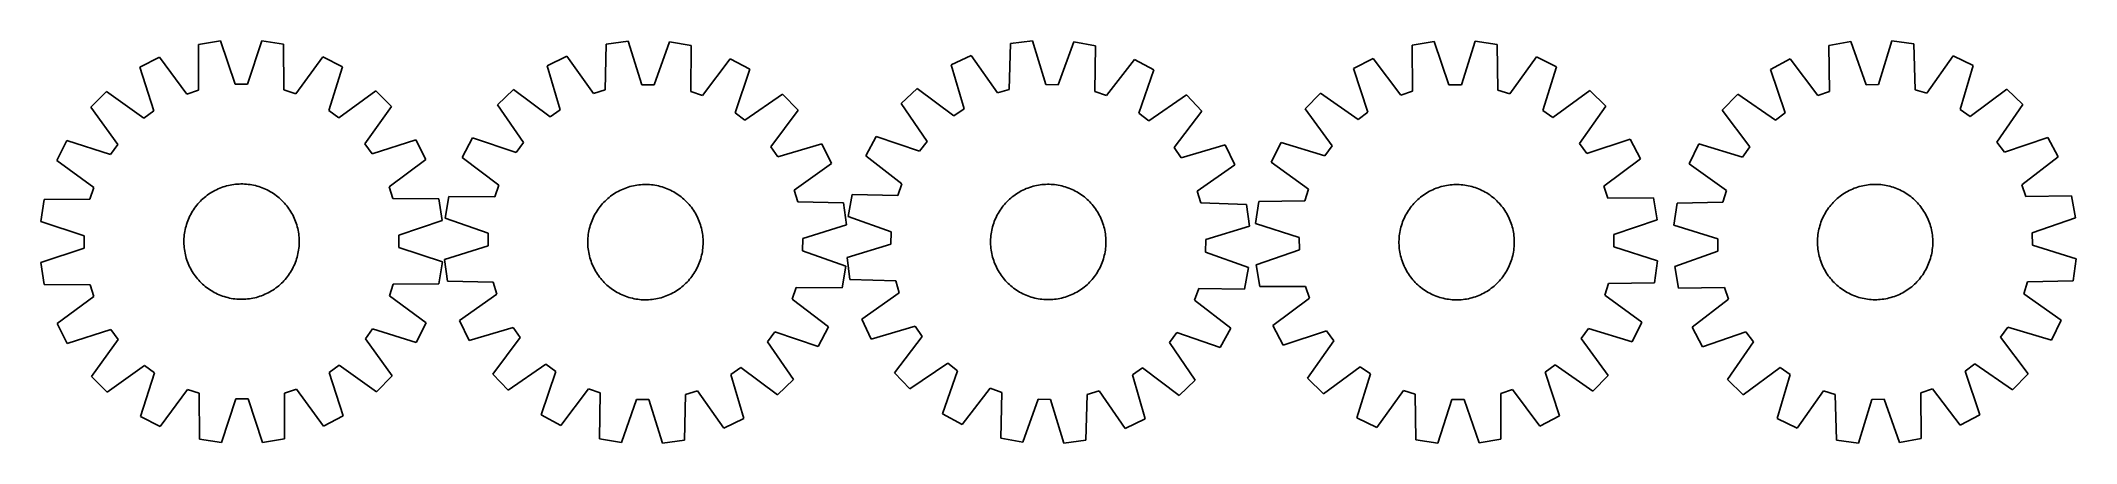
# Model space of a CAD drawing. Header units: millimetres. Extents: x 7 to 1419, y 7 to 286.
import ezdxf

# ---------------------------------------------------------------- set-up
doc = ezdxf.new("R2010")
doc.units = ezdxf.units.MM
doc.layers.add('CUT', color=7, linetype='CONTINUOUS', true_color=0x000000)

msp = doc.modelspace()

# ---------------------------------------------------------------- linework, layer by layer
at = {"layer": 'CUT'}
for p, q in [((116.371251, 283.16676), (116.263384, 251.40258)), ((131.562734, 285.605901), (116.371251, 283.16676)), ((141.608934, 255.472056), (131.562734, 285.605901)), ((160.101517, 285.666443), (150.183258, 255.490245)), ((175.303211, 283.291777), (160.101517, 285.666443)), ((175.545845, 251.528341), (175.303211, 283.291777)), ((399.120675, 283.345586), (398.410066, 251.589172)), ((414.355707, 285.496012), (399.120675, 283.345586)), ((423.828274, 255.176954), (414.355707, 285.496012)), ((442.890501, 285.014986), (432.4014, 255.032433)), ((458.044396, 282.352279), (442.890501, 285.014986)), ((679.553894, 283.674473), (678.599864, 251.92444)), ((694.804964, 285.708046), (679.553894, 283.674473)), ((704.044829, 255.317263), (694.804964, 285.708046)), ((723.335231, 285.00829), (712.616595, 255.107026)), ((738.468269, 282.229492), (723.335231, 285.00829)), ((973.327833, 285.094704), (958.154442, 282.545439)), ((958.154442, 282.545439), (958.276972, 250.781312)), ((983.592338, 255.034519), (973.327833, 285.094704)), ((1001.865427, 285.362244), (992.166305, 255.1149)), ((1017.083945, 283.097903), (1001.865427, 285.362244)), ((1017.556962, 251.337062), (1017.083945, 283.097903)), ((1262.293554, 285.051068), (1247.144909, 282.358652)), ((1272.841426, 255.08914), (1262.293554, 285.051068)), ((1290.82735, 285.588045), (1281.414252, 255.250472)), ((1306.066569, 283.467497), (1290.82735, 285.588045)), ((1306.839447, 251.712538), (1306.066569, 283.467497)), ((89.247964, 274.290212), (75.553742, 267.276024)), ((108.114338, 248.735669), (89.247964, 274.290212)), ((202.463916, 274.530387), (183.706133, 248.896028)), ((216.187774, 267.574364), (202.463916, 274.530387)), ((371.833829, 274.985332), (358.00897, 268.232271)), ((390.211879, 249.077379), (371.833829, 274.985332)), ((457.684238, 250.589958), (458.044396, 282.352279)), ((485.033952, 273.077061), (465.793106, 247.803269)), ((498.623341, 265.861865), (485.033952, 273.077061)), ((652.203761, 275.523643), (638.32754, 268.876761)), ((638.32754, 268.876761), (647.231503, 238.385874)), ((670.382663, 249.475567), (652.203761, 275.523643)), ((737.864635, 250.470865), (738.468269, 282.229492)), ((765.38593, 272.747647), (745.951902, 247.622096)), ((778.919608, 265.428488), (765.38593, 272.747647)), ((931.096252, 273.472392), (917.453266, 266.359061)), ((950.147484, 248.055364), (931.096252, 273.472392)), ((1044.307484, 274.533747), (1025.736128, 248.764007)), ((1058.081435, 267.67745), (1044.307484, 274.533747)), ((1220.173592, 273.030529), (1206.598378, 265.7887)), ((1239.46396, 247.794513), (1220.173592, 273.030529)), ((1247.144909, 282.358652), (1247.567347, 250.597098)), ((1333.369756, 275.160764), (1315.042543, 249.216825)), ((1347.20783, 268.434825), (1333.369756, 275.160764)), ((1338.130059, 237.995232), (1347.20783, 268.434825)), ((75.553742, 267.276024), (85.266825, 237.033162)), ((150.183258, 255.490245), (141.608934, 255.472056)), ((206.603091, 237.290563), (216.187774, 267.574364)), ((358.00897, 268.232271), (367.146412, 237.810537)), ((432.4014, 255.032433), (423.828274, 255.176954)), ((488.465714, 235.765397), (498.623341, 265.861865)), ((712.616595, 255.107026), (704.044829, 255.317263)), ((768.531563, 235.410772), (778.919608, 265.428488)), ((917.453266, 266.359061), (927.385454, 236.187446)), ((992.166305, 255.1149), (983.592338, 255.034519)), ((1048.716661, 237.324925), (1058.081435, 267.67745)), ((1206.598378, 265.7887), (1216.815, 235.712207)), ((1281.414252, 255.250472), (1272.841426, 255.08914)), ((52.500966, 250.452369), (41.64449, 239.549733)), ((78.340743, 231.978584), (52.500966, 250.452369)), ((116.263384, 251.40258), (108.114338, 248.735669)), ((183.706133, 248.896028), (175.545845, 251.528341)), ((239.311721, 250.848668), (213.550557, 232.265418)), ((250.214357, 239.992192), (239.311721, 250.848668)), ((334.641098, 251.849098), (323.579686, 241.154439)), ((323.579686, 241.154439), (341.670743, 215.045276)), ((360.12566, 232.8883), (334.641098, 251.849098)), ((398.410066, 251.589172), (390.211879, 249.077379)), ((465.793106, 247.803269), (457.684238, 250.589958)), ((521.425734, 248.700376), (495.316571, 230.60932)), ((532.120393, 237.638965), (521.425734, 248.700376)), ((614.834762, 252.673205), (603.691692, 242.063656)), ((603.691692, 242.063656), (621.582066, 215.816575)), ((640.173224, 233.517602), (614.834762, 252.673205)), ((678.599864, 251.92444), (670.382663, 249.475567)), ((745.951902, 247.622096), (737.864635, 250.470865)), ((801.589773, 248.092703), (775.342692, 230.202329)), ((812.199322, 236.949633), (801.589773, 248.092703)), ((894.523124, 249.368641), (883.746013, 238.387547)), ((920.496216, 231.082765), (894.523124, 249.368641)), ((958.276972, 250.781312), (950.147484, 248.055364)), ((1025.736128, 248.764007), (1017.556962, 251.337062)), ((1081.32609, 251.119918), (1055.700393, 232.350304)), ((1074.021308, 214.369715), (1092.307184, 240.342807)), ((1092.307184, 240.342807), (1081.32609, 251.119918)), ((1183.829679, 248.582532), (1173.156731, 237.500171)), ((1209.974266, 230.542707), (1183.829679, 248.582532)), ((1247.567347, 250.597098), (1239.46396, 247.794513)), ((1315.042543, 249.216825), (1306.839447, 251.712538)), ((1370.607783, 252.097504), (1345.160449, 233.086772)), ((1363.650318, 215.279969), (1381.690144, 241.424556)), ((1381.690144, 241.424556), (1370.607783, 252.097504)), ((41.64449, 239.549733), (60.22774, 213.788569)), ((85.266825, 237.033162), (78.340743, 231.978584)), ((213.550557, 232.265418), (206.603091, 237.290563)), ((231.740572, 214.152415), (250.214357, 239.992192)), ((367.146412, 237.810537), (360.12566, 232.8883)), ((495.316571, 230.60932), (488.465714, 235.765397)), ((513.159596, 212.154403), (532.120393, 237.638965)), ((647.231503, 238.385874), (640.173224, 233.517602)), ((775.342692, 230.202329), (768.531563, 235.410772)), ((793.043719, 211.611171), (812.199322, 236.949633)), ((883.746013, 238.387547), (902.515627, 212.76185)), ((927.385454, 236.187446), (920.496216, 231.082765)), ((1055.700393, 232.350304), (1048.716661, 237.324925)), ((1173.156731, 237.500171), (1192.167463, 212.052837)), ((1216.815, 235.712207), (1209.974266, 230.542707)), ((1345.160449, 233.086772), (1338.130059, 237.995232)), ((24.918794, 216.425787), (17.962771, 202.701928)), ((55.202595, 206.841104), (24.918794, 216.425787)), ((60.22774, 213.788569), (55.202595, 206.841104)), ((236.795149, 207.226333), (231.740572, 214.152415)), ((267.038012, 216.939416), (236.795149, 207.226333)), ((274.052199, 203.245194), (267.038012, 216.939416)), ((306.418198, 218.352046), (299.203002, 204.762657)), ((336.514665, 208.194419), (306.418198, 218.352046)), ((341.670743, 215.045276), (336.514665, 208.194419)), ((518.081832, 205.133651), (513.159596, 212.154403)), ((548.503566, 214.271092), (518.081832, 205.133651)), ((555.256627, 200.446234), (548.503566, 214.271092)), ((586.355907, 219.393491), (579.036748, 205.859812)), ((616.373623, 209.005446), (586.355907, 219.393491)), ((621.582066, 215.816575), (616.373623, 209.005446)), ((828.402878, 213.456855), (797.911991, 204.552892)), ((835.04976, 199.580634), (828.402878, 213.456855)), ((867.188481, 215.142892), (860.332184, 201.368941)), ((897.541005, 205.778118), (867.188481, 215.142892)), ((902.515627, 212.76185), (897.541005, 205.778118)), ((1079.125989, 207.480477), (1074.021308, 214.369715)), ((1109.297605, 217.412665), (1079.125989, 207.480477)), ((1116.410935, 203.769678), (1109.297605, 217.412665)), ((1156.81941, 214.100219), (1150.093471, 200.262145)), ((1187.259003, 205.022447), (1156.81941, 214.100219)), ((1192.167463, 212.052837), (1187.259003, 205.022447)), ((1368.819819, 208.439235), (1363.650318, 215.279969)), ((1398.896311, 218.655858), (1368.819819, 208.439235)), ((1406.13814, 205.080643), (1398.896311, 218.655858)), ((17.962771, 202.701928), (43.59713, 183.944146)), ((248.497656, 184.37882), (274.052199, 203.245194)), ((299.203002, 204.762657), (324.476794, 185.521811)), ((529.348674, 182.068183), (555.256627, 200.446234)), ((579.036748, 205.859812), (604.162299, 186.425785)), ((797.911991, 204.552892), (793.043719, 211.611171)), ((809.001684, 181.401732), (835.04976, 199.580634)), ((860.332184, 201.368941), (886.101923, 182.797585)), ((1090.993907, 184.718446), (1116.410935, 203.769678)), ((1150.093471, 200.262145), (1176.03741, 181.934932)), ((1380.902125, 185.790275), (1406.13814, 205.080643)), ((43.59713, 183.944146), (40.964817, 175.783857)), ((131.032335, 183.407909), (132.203311, 183.863784)), ((132.203311, 183.863784), (133.388029, 184.282653)), ((133.388029, 184.282653), (134.585319, 184.664102)), ((134.585319, 184.664102), (135.794, 185.007755)), ((135.794, 185.007755), (137.012879, 185.313272)), ((137.012879, 185.313272), (138.240753, 185.580354)), ((138.240753, 185.580354), (139.47641, 185.808734)), ((139.47641, 185.808734), (140.718631, 185.99819)), ((140.718631, 185.99819), (141.96619, 186.148532)), ((141.96619, 186.148532), (143.217856, 186.259614)), ((143.217856, 186.259614), (144.472394, 186.331325)), ((144.472394, 186.331325), (145.728565, 186.363595)), ((145.728565, 186.363595), (146.985129, 186.356392)), ((146.985129, 186.356392), (148.240848, 186.309722)), ((148.240848, 186.309722), (149.494481, 186.223632)), ((149.494481, 186.223632), (150.744791, 186.098208)), ((150.744791, 186.098208), (151.990544, 185.933572)), ((151.990544, 185.933572), (153.230512, 185.729887)), ((153.230512, 185.729887), (154.46347, 185.487354)), ((154.46347, 185.487354), (155.688201, 185.206213)), ((155.688201, 185.206213), (156.903497, 184.886741)), ((156.903497, 184.886741), (158.108158, 184.529253)), ((158.108158, 184.529253), (159.300996, 184.134103)), ((159.300996, 184.134103), (160.480834, 183.701679)), ((160.480834, 183.701679), (161.646506, 183.232409)), ((251.164568, 176.229774), (248.497656, 184.37882)), ((324.476794, 185.521811), (321.690104, 177.412943)), ((411.88608, 183.326488), (413.065496, 183.76006)), ((413.065496, 183.76006), (414.257949, 184.156371)), ((414.257949, 184.156371), (415.462261, 184.515032)), ((415.462261, 184.515032), (416.677246, 184.835687)), ((416.677246, 184.835687), (417.901703, 185.11802)), ((417.901703, 185.11802), (419.134424, 185.361753)), ((419.134424, 185.361753), (420.374193, 185.566644)), ((420.374193, 185.566644), (421.619785, 185.732493)), ((421.619785, 185.732493), (422.869973, 185.859135)), ((422.869973, 185.859135), (424.123521, 185.946444)), ((424.123521, 185.946444), (425.379194, 185.994336)), ((425.379194, 185.994336), (426.635751, 186.002763)), ((426.635751, 186.002763), (427.891952, 185.971716)), ((427.891952, 185.971716), (429.146559, 185.901226)), ((429.146559, 185.901226), (430.398333, 185.791363)), ((430.398333, 185.791363), (431.646038, 185.642235)), ((431.646038, 185.642235), (432.888443, 185.453989)), ((432.888443, 185.453989), (434.124322, 185.226811)), ((434.124322, 185.226811), (435.352455, 184.960925)), ((435.352455, 184.960925), (436.571631, 184.656594)), ((436.571631, 184.656594), (437.780646, 184.314118)), ((437.780646, 184.314118), (438.978306, 183.933835)), ((438.978306, 183.933835), (440.163431, 183.51612)), ((604.162299, 186.425785), (601.31353, 178.338518)), ((690.3834, 183.098997), (691.552187, 183.560455)), ((691.552187, 183.560455), (692.734892, 183.984973)), ((692.734892, 183.984973), (693.930348, 184.372132)), ((693.930348, 184.372132), (695.137375, 184.72155)), ((695.137375, 184.72155), (696.354782, 185.032882)), ((696.354782, 185.032882), (697.581367, 185.30582)), ((697.581367, 185.30582), (698.815921, 185.540095)), ((698.815921, 185.540095), (700.057224, 185.735477)), ((700.057224, 185.735477), (701.304051, 185.891772)), ((701.304051, 185.891772), (702.555173, 186.008827)), ((702.555173, 186.008827), (703.809354, 186.086524)), ((703.809354, 186.086524), (705.065356, 186.124789)), ((705.065356, 186.124789), (706.321941, 186.123583)), ((706.321941, 186.123583), (707.577868, 186.082907)), ((707.577868, 186.082907), (708.831897, 186.002801)), ((708.831897, 186.002801), (710.082792, 185.883345)), ((710.082792, 185.883345), (711.329317, 185.724657)), ((711.329317, 185.724657), (712.570242, 185.526892)), ((712.570242, 185.526892), (713.804344, 185.290247)), ((713.804344, 185.290247), (715.030403, 185.014954)), ((715.030403, 185.014954), (716.24721, 184.701286)), ((716.24721, 184.701286), (717.453563, 184.349552)), ((717.453563, 184.349552), (718.648274, 183.960098)), ((718.648274, 183.960098), (719.830162, 183.533311)), ((974.706357, 183.35991), (975.888005, 183.787361)), ((975.888005, 183.787361), (977.082497, 184.177484)), ((977.082497, 184.177484), (978.288653, 184.529895)), ((978.288653, 184.529895), (979.505284, 184.844245)), ((979.505284, 184.844245), (980.731189, 185.120225)), ((980.731189, 185.120225), (981.965157, 185.357563)), ((981.965157, 185.357563), (983.205971, 185.556023)), ((983.205971, 185.556023), (984.452407, 185.715411)), ((984.452407, 185.715411), (985.703235, 185.835568)), ((985.703235, 185.835568), (986.957219, 185.916377)), ((986.957219, 185.916377), (988.213123, 185.957757)), ((988.213123, 185.957757), (989.469707, 185.959668)), ((989.469707, 185.959668), (990.725731, 185.922108)), ((990.725731, 185.922108), (991.979955, 185.845114)), ((991.979955, 185.845114), (993.231142, 185.728761)), ((993.231142, 185.728761), (994.478057, 185.573165)), ((994.478057, 185.573165), (995.719469, 185.37848)), ((995.719469, 185.37848), (996.954154, 185.144896)), ((996.954154, 185.144896), (998.180892, 184.872646)), ((998.180892, 184.872646), (999.398473, 184.561997)), ((999.398473, 184.561997), (1000.605696, 184.213256)), ((1000.605696, 184.213256), (1001.801369, 183.826768)), ((1001.801369, 183.826768), (1002.984312, 183.402913)), ((1093.719855, 176.588958), (1090.993907, 184.718446)), ((1264.632585, 183.333825), (1265.810145, 183.772414)), ((1265.810145, 183.772414), (1267.0009, 184.173798)), ((1267.0009, 184.173798), (1268.203675, 184.537581)), ((1268.203675, 184.537581), (1269.417284, 184.863405)), ((1269.417284, 184.863405), (1270.640528, 185.150948)), ((1270.640528, 185.150948), (1271.8722, 185.399926)), ((1271.8722, 185.399926), (1273.111085, 185.610093)), ((1273.111085, 185.610093), (1274.355961, 185.781242)), ((1274.355961, 185.781242), (1275.605598, 185.913205)), ((1275.605598, 185.913205), (1276.858763, 186.00585)), ((1276.858763, 186.00585), (1278.11422, 186.059086)), ((1278.11422, 186.059086), (1279.37073, 186.072862)), ((1279.37073, 186.072862), (1280.627053, 186.047162)), ((1280.627053, 186.047162), (1281.881948, 185.982014)), ((1281.881948, 185.982014), (1283.134178, 185.87748)), ((1283.134178, 185.87748), (1284.382506, 185.733664)), ((1284.382506, 185.733664), (1285.625702, 185.550708)), ((1285.625702, 185.550708), (1286.862536, 185.328793)), ((1286.862536, 185.328793), (1288.09179, 185.068138)), ((1288.09179, 185.068138), (1289.312251, 184.768999)), ((1289.312251, 184.768999), (1290.522712, 184.431672)), ((1290.522712, 184.431672), (1291.721981, 184.056491)), ((1291.721981, 184.056491), (1292.908873, 183.643824)), ((1292.908873, 183.643824), (1294.082218, 183.19408)), ((1383.704709, 177.686888), (1380.902125, 185.790275)), ((9.201381, 175.541224), (6.826715, 160.339529)), ((40.964817, 175.783857), (9.201381, 175.541224)), ((112.82172, 168.51779), (113.533972, 169.553021)), ((113.533972, 169.553021), (114.27839, 170.565369)), ((114.27839, 170.565369), (115.054239, 171.553835)), ((115.054239, 171.553835), (115.860754, 172.517443)), ((115.860754, 172.517443), (116.697139, 173.455243)), ((116.697139, 173.455243), (117.562567, 174.366308)), ((117.562567, 174.366308), (118.456187, 175.24974)), ((118.456187, 175.24974), (119.377114, 176.104666)), ((119.377114, 176.104666), (120.324441, 176.930244)), ((120.324441, 176.930244), (121.297232, 177.725658)), ((121.297232, 177.725658), (122.294528, 178.490124)), ((122.294528, 178.490124), (123.315344, 179.222886)), ((123.315344, 179.222886), (124.358674, 179.923223)), ((124.358674, 179.923223), (125.423486, 180.590441)), ((125.423486, 180.590441), (126.508731, 181.223885)), ((126.508731, 181.223885), (127.613337, 181.822927)), ((127.613337, 181.822927), (128.736215, 182.386977)), ((128.736215, 182.386977), (129.876256, 182.915478)), ((129.876256, 182.915478), (131.032335, 183.407909)), ((161.646506, 183.232409), (162.796864, 182.726756)), ((162.796864, 182.726756), (163.93077, 182.185219)), ((163.93077, 182.185219), (165.047108, 181.608332)), ((165.047108, 181.608332), (166.144773, 180.996665)), ((166.144773, 180.996665), (167.222685, 180.350821)), ((167.222685, 180.350821), (168.279777, 179.671438)), ((168.279777, 179.671438), (169.315009, 178.959186)), ((169.315009, 178.959186), (170.327357, 178.214768)), ((170.327357, 178.214768), (171.315823, 177.438919)), ((171.315823, 177.438919), (172.279431, 176.632404)), ((172.279431, 176.632404), (173.21723, 175.796019)), ((173.21723, 175.796019), (174.128295, 174.930591)), ((174.128295, 174.930591), (175.011727, 174.036971)), ((175.011727, 174.036971), (175.866654, 173.116044)), ((175.866654, 173.116044), (176.692232, 172.168717)), ((176.692232, 172.168717), (177.487646, 171.195926)), ((177.487646, 171.195926), (178.252111, 170.19863)), ((178.252111, 170.19863), (178.984874, 169.177814)), ((282.928747, 176.121907), (251.164568, 176.229774)), ((285.367888, 160.930424), (282.928747, 176.121907)), ((289.927783, 177.773101), (287.265076, 162.619206)), ((321.690104, 177.412943), (289.927783, 177.773101)), ((393.396187, 168.784616), (394.127955, 169.806146)), ((394.127955, 169.806146), (394.891449, 170.804185)), ((394.891449, 170.804185), (395.685916, 171.77775)), ((395.685916, 171.77775), (396.510571, 172.72588)), ((396.510571, 172.72588), (397.364601, 173.64764)), ((397.364601, 173.64764), (398.247163, 174.542118)), ((398.247163, 174.542118), (399.157385, 175.408434)), ((399.157385, 175.408434), (400.09437, 176.245731)), ((400.09437, 176.245731), (401.057192, 177.053183)), ((401.057192, 177.053183), (402.044903, 177.829994)), ((402.044903, 177.829994), (403.056526, 178.575397)), ((403.056526, 178.575397), (404.091063, 179.288657)), ((404.091063, 179.288657), (405.147494, 179.969069)), ((405.147494, 179.969069), (406.224776, 180.615961)), ((406.224776, 180.615961), (407.321846, 181.228697)), ((407.321846, 181.228697), (408.437621, 181.80667)), ((408.437621, 181.80667), (409.571, 182.349311)), ((409.571, 182.349311), (410.720864, 182.856083)), ((410.720864, 182.856083), (411.88608, 183.326488)), ((440.163431, 183.51612), (441.334851, 183.061385)), ((441.334851, 183.061385), (442.491408, 182.57008)), ((442.491408, 182.57008), (443.631963, 182.042688)), ((443.631963, 182.042688), (444.755389, 181.479731)), ((444.755389, 181.479731), (445.860578, 180.881765)), ((445.860578, 180.881765), (446.946439, 180.249378)), ((446.946439, 180.249378), (448.011901, 179.583196)), ((448.011901, 179.583196), (449.055911, 178.883876)), ((449.055911, 178.883876), (450.077441, 178.152107)), ((450.077441, 178.152107), (451.07548, 177.388613)), ((451.07548, 177.388613), (452.049045, 176.594146)), ((452.049045, 176.594146), (452.997176, 175.769491)), ((452.997176, 175.769491), (453.918935, 174.915461)), ((453.918935, 174.915461), (454.813413, 174.0329)), ((454.813413, 174.0329), (455.679729, 173.122677)), ((455.679729, 173.122677), (456.517026, 172.185693)), ((456.517026, 172.185693), (457.324478, 171.22287)), ((457.324478, 171.22287), (458.101289, 170.23516)), ((458.101289, 170.23516), (458.846692, 169.223537)), ((531.860467, 173.869997), (529.348674, 182.068183)), ((563.616881, 173.159387), (531.860467, 173.869997)), ((565.767307, 157.924355), (563.616881, 173.159387)), ((569.554903, 178.942152), (566.776105, 163.809114)), ((601.31353, 178.338518), (569.554903, 178.942152)), ((672.951361, 169.160753), (673.690939, 170.176643)), ((673.690939, 170.176643), (674.462062, 171.1688)), ((674.462062, 171.1688), (675.263968, 172.136246)), ((675.263968, 172.136246), (676.095868, 173.078027)), ((676.095868, 173.078027), (676.956939, 173.993212)), ((676.956939, 173.993212), (677.846331, 174.880899)), ((677.846331, 174.880899), (678.763168, 175.740211)), ((678.763168, 175.740211), (679.706544, 176.570301)), ((679.706544, 176.570301), (680.675528, 177.370349)), ((680.675528, 177.370349), (681.669164, 178.139565)), ((681.669164, 178.139565), (682.686471, 178.877191)), ((682.686471, 178.877191), (683.726446, 179.582499)), ((683.726446, 179.582499), (684.788062, 180.254792)), ((684.788062, 180.254792), (685.870272, 180.893408)), ((685.870272, 180.893408), (686.972006, 181.497715)), ((686.972006, 181.497715), (688.092179, 182.067118)), ((688.092179, 182.067118), (689.229685, 182.601054)), ((689.229685, 182.601054), (690.3834, 183.098997)), ((719.830162, 183.533311), (720.998061, 183.069609)), ((720.998061, 183.069609), (722.150818, 182.569452)), ((722.150818, 182.569452), (723.287297, 182.033333)), ((723.287297, 182.033333), (724.406374, 181.461781)), ((724.406374, 181.461781), (725.506947, 180.855359)), ((725.506947, 180.855359), (726.587928, 180.214667)), ((726.587928, 180.214667), (727.648251, 179.540337)), ((727.648251, 179.540337), (728.68687, 178.833034)), ((728.68687, 178.833034), (729.70276, 178.093456)), ((729.70276, 178.093456), (730.694917, 177.322333)), ((730.694917, 177.322333), (731.662364, 176.520427)), ((731.662364, 176.520427), (732.604144, 175.688527)), ((732.604144, 175.688527), (733.519329, 174.827457)), ((733.519329, 174.827457), (734.407016, 173.938064)), ((734.407016, 173.938064), (735.266328, 173.021227)), ((735.266328, 173.021227), (736.096418, 172.077851)), ((736.096418, 172.077851), (736.896466, 171.108867)), ((736.896466, 171.108867), (737.665682, 170.115231)), ((737.665682, 170.115231), (738.403308, 169.097924)), ((811.450557, 173.184531), (809.001684, 181.401732)), ((843.20059, 172.230501), (811.450557, 173.184531)), ((845.234163, 156.979431), (843.20059, 172.230501)), ((851.768028, 174.145402), (849.503687, 158.926884)), ((883.528869, 174.618418), (851.768028, 174.145402)), ((886.101923, 182.797585), (883.528869, 174.618418)), ((956.141309, 168.91411), (956.878364, 169.93183)), ((956.878364, 169.93183), (957.647023, 170.925898)), ((957.647023, 170.925898), (958.446528, 171.89533)), ((958.446528, 171.89533), (959.276088, 172.839172)), ((959.276088, 172.839172), (960.134886, 173.75649)), ((960.134886, 173.75649), (961.022074, 174.64638)), ((961.022074, 174.64638), (961.936776, 175.507964)), ((961.936776, 175.507964), (962.87809, 176.340392)), ((962.87809, 176.340392), (963.845086, 177.142841)), ((963.845086, 177.142841), (964.836811, 177.91452)), ((964.836811, 177.91452), (965.852286, 178.654667)), ((965.852286, 178.654667), (966.890508, 179.362553)), ((966.890508, 179.362553), (967.950453, 180.037478)), ((967.950453, 180.037478), (969.031075, 180.678776)), ((969.031075, 180.678776), (970.131307, 181.285814)), ((970.131307, 181.285814), (971.250064, 181.857994)), ((971.250064, 181.857994), (972.386241, 182.39475)), ((972.386241, 182.39475), (973.538718, 182.895554)), ((973.538718, 182.895554), (974.706357, 183.35991)), ((1002.984312, 183.402913), (1004.153357, 182.942111)), ((1004.153357, 182.942111), (1005.307352, 182.444815)), ((1005.307352, 182.444815), (1006.445157, 181.911517)), ((1006.445157, 181.911517), (1007.565649, 181.342742)), ((1007.565649, 181.342742), (1008.667722, 180.739053)), ((1008.667722, 180.739053), (1009.75029, 180.101044)), ((1009.75029, 180.101044), (1010.812282, 179.429346)), ((1010.812282, 179.429346), (1011.852653, 178.724622)), ((1011.852653, 178.724622), (1012.870374, 177.987566)), ((1012.870374, 177.987566), (1013.864441, 177.218907)), ((1013.864441, 177.218907), (1014.833874, 176.419403)), ((1014.833874, 176.419403), (1015.777715, 175.589842)), ((1015.777715, 175.589842), (1016.695033, 174.731045)), ((1016.695033, 174.731045), (1017.584923, 173.843857)), ((1017.584923, 173.843857), (1018.446507, 172.929155)), ((1018.446507, 172.929155), (1019.278935, 171.987841)), ((1019.278935, 171.987841), (1020.081384, 171.020844)), ((1020.081384, 171.020844), (1020.853063, 170.029119)), ((1020.853063, 170.029119), (1021.59321, 169.013645)), ((1125.483982, 176.711488), (1093.719855, 176.588958)), ((1128.033247, 161.538097), (1125.483982, 176.711488)), ((1141.786738, 172.958958), (1139.66619, 157.719738)), ((1173.541697, 173.731836), (1141.786738, 172.958958)), ((1176.03741, 181.934932), (1173.541697, 173.731836)), ((1246.20476, 168.71338), (1246.932174, 169.738014)), ((1246.932174, 169.738014), (1247.691413, 170.739295)), ((1247.691413, 170.739295), (1248.481728, 171.716233)), ((1248.481728, 171.716233), (1249.30234, 172.667865)), ((1249.30234, 172.667865), (1250.152438, 173.593251)), ((1250.152438, 173.593251), (1251.031184, 174.491479)), ((1251.031184, 174.491479), (1251.937711, 175.361661)), ((1251.937711, 175.361661), (1252.871123, 176.202939)), ((1252.871123, 176.202939), (1253.8305, 177.014482)), ((1253.8305, 177.014482), (1254.814894, 177.795491)), ((1254.814894, 177.795491), (1255.823335, 178.545193)), ((1255.823335, 178.545193), (1256.854827, 179.26285)), ((1256.854827, 179.26285), (1257.908352, 179.947752)), ((1257.908352, 179.947752), (1258.982871, 180.599225)), ((1258.982871, 180.599225), (1260.077322, 181.216625)), ((1260.077322, 181.216625), (1261.190627, 181.799342)), ((1261.190627, 181.799342), (1262.321686, 182.346802)), ((1262.321686, 182.346802), (1263.469383, 182.858465)), ((1263.469383, 182.858465), (1264.632585, 183.333825)), ((1294.082218, 183.19408), (1295.240856, 182.707702)), ((1295.240856, 182.707702), (1296.383646, 182.185171)), ((1296.383646, 182.185171), (1297.509458, 181.627001)), ((1297.509458, 181.627001), (1298.617182, 181.033744)), ((1298.617182, 181.033744), (1299.705725, 180.405986)), ((1299.705725, 180.405986), (1300.774013, 179.744345)), ((1300.774013, 179.744345), (1301.820991, 179.049475)), ((1301.820991, 179.049475), (1302.845626, 178.322062)), ((1302.845626, 178.322062), (1303.846906, 177.562823)), ((1303.846906, 177.562823), (1304.823845, 176.772507)), ((1304.823845, 176.772507), (1305.775476, 175.951895)), ((1305.775476, 175.951895), (1306.700863, 175.101797)), ((1306.700863, 175.101797), (1307.59909, 174.223051)), ((1307.59909, 174.223051), (1308.469272, 173.316525)), ((1308.469272, 173.316525), (1309.31055, 172.383112)), ((1309.31055, 172.383112), (1310.122093, 171.423736)), ((1310.122093, 171.423736), (1310.903102, 170.439341)), ((1310.903102, 170.439341), (1311.652804, 169.4309)), ((1311.652804, 169.4309), (1312.370461, 168.399408)), ((1415.466263, 178.109326), (1383.704709, 177.686888)), ((1418.15868, 162.960681), (1415.466263, 178.109326)), ((6.826715, 160.339529), (37.002913, 150.42127)), ((107.005804, 154.701482), (107.286945, 155.926213)), ((107.286945, 155.926213), (107.606417, 157.141509)), ((107.606417, 157.141509), (107.963905, 158.346171)), ((107.963905, 158.346171), (108.359055, 159.539009)), ((108.359055, 159.539009), (108.791479, 160.718846)), ((108.791479, 160.718846), (109.260749, 161.884519)), ((109.260749, 161.884519), (109.766402, 163.034876)), ((109.766402, 163.034876), (110.307939, 164.168783)), ((110.307939, 164.168783), (110.884826, 165.28512)), ((110.884826, 165.28512), (111.496493, 166.382786)), ((111.496493, 166.382786), (112.142337, 167.460697)), ((112.142337, 167.460697), (112.82172, 168.51779)), ((178.984874, 169.177814), (179.68521, 168.134484)), ((179.68521, 168.134484), (180.352429, 167.069672)), ((180.352429, 167.069672), (180.985872, 165.984427)), ((180.985872, 165.984427), (181.584915, 164.879821)), ((181.584915, 164.879821), (182.148965, 163.756943)), ((182.148965, 163.756943), (182.677466, 162.616902)), ((182.677466, 162.616902), (183.169897, 161.460823)), ((183.169897, 161.460823), (183.625772, 160.289847)), ((183.625772, 160.289847), (184.04464, 159.105129)), ((184.04464, 159.105129), (184.426089, 157.907839)), ((184.426089, 157.907839), (184.769742, 156.699158)), ((184.769742, 156.699158), (185.07526, 155.480279)), ((185.07526, 155.480279), (185.342341, 154.252405)), ((255.234043, 150.884224), (285.367888, 160.930424)), ((287.265076, 162.619206), (317.247629, 152.130105)), ((387.319137, 155.08116), (387.623468, 156.300336)), ((387.623468, 156.300336), (387.965945, 157.509351)), ((387.965945, 157.509351), (388.346228, 158.707011)), ((388.346228, 158.707011), (388.763943, 159.892136)), ((388.763943, 159.892136), (389.218677, 161.063556)), ((389.218677, 161.063556), (389.709983, 162.220113)), ((389.709983, 162.220113), (390.237374, 163.360668)), ((390.237374, 163.360668), (390.800331, 164.484094)), ((390.800331, 164.484094), (391.398298, 165.589283)), ((391.398298, 165.589283), (392.030684, 166.675144)), ((392.030684, 166.675144), (392.696866, 167.740606)), ((392.696866, 167.740606), (393.396187, 168.784616)), ((458.846692, 169.223537), (459.559952, 168.188999)), ((459.559952, 168.188999), (460.240364, 167.132568)), ((460.240364, 167.132568), (460.887256, 166.055286)), ((460.887256, 166.055286), (461.499992, 164.958216)), ((461.499992, 164.958216), (462.077965, 163.842441)), ((462.077965, 163.842441), (462.620606, 162.709062)), ((462.620606, 162.709062), (463.127378, 161.559198)), ((463.127378, 161.559198), (463.597783, 160.393983)), ((463.597783, 160.393983), (464.031355, 159.214567)), ((464.031355, 159.214567), (464.427666, 158.022114)), ((464.427666, 158.022114), (464.786327, 156.817801)), ((464.786327, 156.817801), (465.106982, 155.602817)), ((465.106982, 155.602817), (465.389315, 154.37836)), ((535.44825, 148.451788), (565.767307, 157.924355)), ((566.776105, 163.809114), (596.67737, 153.090478)), ((666.494148, 154.278227), (666.769441, 155.504286)), ((666.769441, 155.504286), (667.083109, 156.721093)), ((667.083109, 156.721093), (667.434843, 157.927446)), ((667.434843, 157.927446), (667.824297, 159.122157)), ((667.824297, 159.122157), (668.251085, 160.304045)), ((668.251085, 160.304045), (668.714786, 161.471944)), ((668.714786, 161.471944), (669.214943, 162.624701)), ((669.214943, 162.624701), (669.751062, 163.761179)), ((669.751062, 163.761179), (670.322614, 164.880257)), ((670.322614, 164.880257), (670.929036, 165.98083)), ((670.929036, 165.98083), (671.569728, 167.061811)), ((671.569728, 167.061811), (672.244058, 168.122134)), ((672.244058, 168.122134), (672.951361, 169.160753)), ((738.403308, 169.097924), (739.108616, 168.057949)), ((739.108616, 168.057949), (739.780909, 166.996333)), ((739.780909, 166.996333), (740.419525, 165.914124)), ((740.419525, 165.914124), (741.023832, 164.812389)), ((741.023832, 164.812389), (741.593235, 163.692216)), ((741.593235, 163.692216), (742.127171, 162.55471)), ((742.127171, 162.55471), (742.625114, 161.400995)), ((742.625114, 161.400995), (743.086573, 160.232208)), ((743.086573, 160.232208), (743.511091, 159.049503)), ((743.511091, 159.049503), (743.898249, 157.854047)), ((743.898249, 157.854047), (744.247667, 156.64702)), ((744.247667, 156.64702), (744.558999, 155.429613)), ((744.558999, 155.429613), (744.831937, 154.203028)), ((814.843381, 147.739566), (845.234163, 156.979431)), ((849.503687, 158.926884), (879.75103, 149.227762)), ((949.993285, 155.242349), (950.303933, 156.45993)), ((950.303933, 156.45993), (950.652674, 157.667153)), ((950.652674, 157.667153), (951.039163, 158.862826)), ((951.039163, 158.862826), (951.463017, 160.045768)), ((951.463017, 160.045768), (951.92382, 161.214814)), ((951.92382, 161.214814), (952.421116, 162.368809)), ((952.421116, 162.368809), (952.954414, 163.506614)), ((952.954414, 163.506614), (953.523189, 164.627106)), ((953.523189, 164.627106), (954.126878, 165.729179)), ((954.126878, 165.729179), (954.764886, 166.811746)), ((954.764886, 166.811746), (955.436584, 167.873739)), ((955.436584, 167.873739), (956.141309, 168.91411)), ((1021.59321, 169.013645), (1022.301096, 167.975423)), ((1022.301096, 167.975423), (1022.976021, 166.915478)), ((1022.976021, 166.915478), (1023.617319, 165.834856)), ((1023.617319, 165.834856), (1024.224357, 164.734624)), ((1024.224357, 164.734624), (1024.796537, 163.615867)), ((1024.796537, 163.615867), (1025.333294, 162.479689)), ((1025.333294, 162.479689), (1025.834097, 161.327213)), ((1025.834097, 161.327213), (1026.298453, 160.159574)), ((1026.298453, 160.159574), (1026.725904, 158.977925)), ((1026.725904, 158.977925), (1027.116027, 157.783434)), ((1027.116027, 157.783434), (1027.468438, 156.577277)), ((1027.468438, 156.577277), (1027.782788, 155.360646)), ((1027.782788, 155.360646), (1028.058769, 154.134742)), ((1097.973062, 151.273593), (1128.033247, 161.538097)), ((1139.66619, 157.719738), (1170.003763, 148.306641)), ((1240.186097, 154.984179), (1240.485236, 156.204639)), ((1240.485236, 156.204639), (1240.822563, 157.415101)), ((1240.822563, 157.415101), (1241.197744, 158.61437)), ((1241.197744, 158.61437), (1241.610411, 159.801262)), ((1241.610411, 159.801262), (1242.060155, 160.974606)), ((1242.060155, 160.974606), (1242.546533, 162.133245)), ((1242.546533, 162.133245), (1243.069064, 163.276034)), ((1243.069064, 163.276034), (1243.627234, 164.401847)), ((1243.627234, 164.401847), (1244.220491, 165.509571)), ((1244.220491, 165.509571), (1244.848249, 166.598114)), ((1244.848249, 166.598114), (1245.50989, 167.666402)), ((1245.50989, 167.666402), (1246.20476, 168.71338)), ((1312.370461, 168.399408), (1313.055364, 167.345883)), ((1313.055364, 167.345883), (1313.706836, 166.271364)), ((1313.706836, 166.271364), (1314.324236, 165.176913)), ((1314.324236, 165.176913), (1314.906954, 164.063608)), ((1314.906954, 164.063608), (1315.454414, 162.932549)), ((1315.454414, 162.932549), (1315.966076, 161.784852)), ((1315.966076, 161.784852), (1316.441437, 160.62165)), ((1316.441437, 160.62165), (1316.880025, 159.44409)), ((1316.880025, 159.44409), (1317.281409, 158.253335)), ((1317.281409, 158.253335), (1317.645193, 157.05056)), ((1317.645193, 157.05056), (1317.971017, 155.836952)), ((1317.971017, 155.836952), (1318.258559, 154.613707)), ((1388.196751, 152.412809), (1418.15868, 162.960681)), ((37.021102, 141.846946), (6.887257, 131.800746)), ((37.002913, 150.42127), (37.021102, 141.846946)), ((106.129563, 145.966577), (106.136766, 147.223142)), ((106.161833, 144.710406), (106.129563, 145.966577)), ((106.136766, 147.223142), (106.183436, 148.47886)), ((106.233544, 143.455868), (106.161833, 144.710406)), ((106.183436, 148.47886), (106.269526, 149.732493)), ((106.344626, 142.204202), (106.233544, 143.455868)), ((106.269526, 149.732493), (106.39495, 150.982803)), ((106.494968, 140.956643), (106.344626, 142.204202)), ((106.39495, 150.982803), (106.559586, 152.228557)), ((106.559586, 152.228557), (106.763271, 153.468524)), ((106.763271, 153.468524), (107.005804, 154.701482)), ((185.342341, 154.252405), (185.570722, 153.016748)), ((185.570722, 153.016748), (185.760177, 151.774527)), ((185.860195, 141.748367), (185.695559, 140.502614)), ((185.760177, 151.774527), (185.91052, 150.526968)), ((185.98562, 142.998677), (185.860195, 141.748367)), ((185.91052, 150.526968), (186.021602, 149.275302)), ((186.07171, 144.25231), (185.98562, 142.998677)), ((186.021602, 149.275302), (186.093313, 148.020764)), ((186.118379, 145.508029), (186.07171, 144.25231)), ((186.093313, 148.020764), (186.125583, 146.764593)), ((186.125583, 146.764593), (186.118379, 145.508029)), ((255.252233, 142.3099), (255.234043, 150.884224)), ((285.42843, 132.391641), (255.252233, 142.3099)), ((317.103108, 143.556979), (286.784051, 134.084412)), ((317.247629, 152.130105), (317.103108, 143.556979)), ((386.277299, 146.364456), (386.308346, 147.620657)), ((386.285726, 145.107899), (386.277299, 146.364456)), ((386.333618, 143.852226), (386.285726, 145.107899)), ((386.308346, 147.620657), (386.378836, 148.875264)), ((386.420928, 142.598678), (386.333618, 143.852226)), ((386.378836, 148.875264), (386.488699, 150.127038)), ((386.54757, 141.34849), (386.420928, 142.598678)), ((386.488699, 150.127038), (386.637828, 151.374743)), ((386.713418, 140.102897), (386.54757, 141.34849)), ((386.637828, 151.374743), (386.826073, 152.617148)), ((386.826073, 152.617148), (387.053251, 153.853027)), ((387.053251, 153.853027), (387.319137, 155.08116)), ((465.389315, 154.37836), (465.633048, 153.145639)), ((465.633048, 153.145639), (465.837939, 151.90587)), ((465.837939, 151.90587), (466.003788, 150.660277)), ((466.062658, 141.88173), (465.91353, 140.634025)), ((466.003788, 150.660277), (466.13043, 149.41009)), ((466.172521, 143.133503), (466.062658, 141.88173)), ((466.13043, 149.41009), (466.217739, 148.156541)), ((466.243011, 144.38811), (466.172521, 143.133503)), ((466.217739, 148.156541), (466.265631, 146.900869)), ((466.274058, 145.644312), (466.243011, 144.38811)), ((466.265631, 146.900869), (466.274058, 145.644312)), ((535.303728, 139.878663), (535.44825, 148.451788)), ((596.467132, 144.518712), (566.076349, 135.278847)), ((596.67737, 153.090478), (596.467132, 144.518712)), ((665.659606, 145.539239), (665.660812, 146.795824)), ((665.697871, 144.283236), (665.659606, 145.539239)), ((665.660812, 146.795824), (665.701488, 148.051751)), ((665.775568, 143.029056), (665.697871, 144.283236)), ((665.701488, 148.051751), (665.781594, 149.30578)), ((665.892623, 141.777934), (665.775568, 143.029056)), ((665.781594, 149.30578), (665.90105, 150.556675)), ((666.048918, 140.531107), (665.892623, 141.777934)), ((665.90105, 150.556675), (666.059738, 151.8032)), ((666.059738, 151.8032), (666.257503, 153.044125)), ((666.257503, 153.044125), (666.494148, 154.278227)), ((744.831937, 154.203028), (745.066213, 152.968474)), ((745.066213, 152.968474), (745.261594, 151.727171)), ((745.409462, 141.701603), (745.250774, 140.455078)), ((745.261594, 151.727171), (745.417889, 150.480344)), ((745.528918, 142.952498), (745.409462, 141.701603)), ((745.417889, 150.480344), (745.534944, 149.229222)), ((745.609024, 144.206527), (745.528918, 142.952498)), ((745.534944, 149.229222), (745.612641, 147.975042)), ((745.6497, 145.462454), (745.609024, 144.206527)), ((745.612641, 147.975042), (745.650906, 146.719039)), ((745.650906, 146.719039), (745.6497, 145.462454)), ((814.633143, 139.1678), (814.843381, 147.739566)), ((879.75103, 149.227762), (879.831411, 140.653795)), ((948.906262, 146.531164), (948.943823, 147.787188)), ((948.908173, 145.27458), (948.906262, 146.531164)), ((948.949554, 144.018676), (948.908173, 145.27458)), ((948.943823, 147.787188), (949.020817, 149.041412)), ((949.030362, 142.764691), (948.949554, 144.018676)), ((949.020817, 149.041412), (949.13717, 150.292599)), ((949.15052, 141.513864), (949.030362, 142.764691)), ((949.13717, 150.292599), (949.292765, 151.539514)), ((949.309907, 140.267428), (949.15052, 141.513864)), ((949.292765, 151.539514), (949.487451, 152.780926)), ((949.487451, 152.780926), (949.721034, 154.01561)), ((949.721034, 154.01561), (949.993285, 155.242349)), ((1028.058769, 154.134742), (1028.296106, 152.900774)), ((1028.296106, 152.900774), (1028.494566, 151.659959)), ((1028.494566, 151.659959), (1028.653954, 150.413523)), ((1028.667304, 141.634789), (1028.511708, 140.387874)), ((1028.653954, 150.413523), (1028.774111, 149.162696)), ((1028.783657, 142.885976), (1028.667304, 141.634789)), ((1028.774111, 149.162696), (1028.85492, 147.908712)), ((1028.860651, 144.1402), (1028.783657, 142.885976)), ((1028.85492, 147.908712), (1028.8963, 146.652808)), ((1028.898211, 145.396224), (1028.860651, 144.1402)), ((1028.8963, 146.652808), (1028.898211, 145.396224)), ((1098.053443, 142.699626), (1097.973062, 151.273593)), ((1128.300787, 133.000504), (1098.053443, 142.699626)), ((1170.003763, 148.306641), (1170.165095, 139.733815)), ((1239.181374, 146.263119), (1239.207073, 147.519441)), ((1239.195149, 145.006609), (1239.181374, 146.263119)), ((1239.248385, 143.751152), (1239.195149, 145.006609)), ((1239.207073, 147.519441), (1239.272222, 148.774337)), ((1239.341031, 142.497986), (1239.248385, 143.751152)), ((1239.272222, 148.774337), (1239.376755, 150.026567)), ((1239.472993, 141.248349), (1239.341031, 142.497986)), ((1239.376755, 150.026567), (1239.520571, 151.274895)), ((1239.644142, 140.003474), (1239.472993, 141.248349)), ((1239.520571, 151.274895), (1239.703527, 152.51809)), ((1239.703527, 152.51809), (1239.925442, 153.754925)), ((1239.925442, 153.754925), (1240.186097, 154.984179)), ((1318.258559, 154.613707), (1318.507537, 153.382035)), ((1318.507537, 153.382035), (1318.717704, 152.14315)), ((1318.717704, 152.14315), (1318.888854, 150.898274)), ((1318.985091, 142.120057), (1318.841275, 140.871729)), ((1318.888854, 150.898274), (1319.020816, 149.648637)), ((1319.089625, 143.372287), (1318.985091, 142.120057)), ((1319.020816, 149.648637), (1319.113461, 148.395472)), ((1319.154774, 144.627182), (1319.089625, 143.372287)), ((1319.113461, 148.395472), (1319.166698, 147.140015)), ((1319.180473, 145.883505), (1319.154774, 144.627182)), ((1319.166698, 147.140015), (1319.180473, 145.883505)), ((1388.358083, 143.839983), (1388.196751, 152.412809)), ((1418.695656, 134.426886), (1388.358083, 143.839983)), ((6.887257, 131.800746), (9.326398, 116.609263)), ((106.684424, 139.714422), (106.494968, 140.956643)), ((106.912804, 138.478765), (106.684424, 139.714422)), ((107.179886, 137.250891), (106.912804, 138.478765)), ((107.485403, 136.032012), (107.179886, 137.250891)), ((107.829056, 134.823331), (107.485403, 136.032012)), ((108.210505, 133.626041), (107.829056, 134.823331)), ((108.629374, 132.441323), (108.210505, 133.626041)), ((109.085249, 131.270347), (108.629374, 132.441323)), ((109.57768, 130.114268), (109.085249, 131.270347)), ((110.106181, 128.974227), (109.57768, 130.114268)), ((110.670231, 127.85135), (110.106181, 128.974227)), ((111.269273, 126.746743), (110.670231, 127.85135)), ((181.37032, 127.44605), (180.758653, 126.348385)), ((181.947207, 128.562388), (181.37032, 127.44605)), ((182.488744, 129.696294), (181.947207, 128.562388)), ((182.994397, 130.846651), (182.488744, 129.696294)), ((183.463667, 132.012324), (182.994397, 130.846651)), ((183.89609, 133.192162), (183.463667, 132.012324)), ((184.291241, 134.385), (183.89609, 133.192162)), ((184.648729, 135.589661), (184.291241, 134.385)), ((184.968201, 136.804957), (184.648729, 135.589661)), ((185.249342, 138.029688), (184.968201, 136.804957)), ((185.491875, 139.262646), (185.249342, 138.029688)), ((185.695559, 140.502614), (185.491875, 139.262646)), ((283.053765, 117.189947), (285.42843, 132.391641)), ((286.784051, 134.084412), (288.934477, 118.84938)), ((386.91831, 138.863129), (386.713418, 140.102897)), ((387.162043, 137.630408), (386.91831, 138.863129)), ((387.444376, 136.405951), (387.162043, 137.630408)), ((387.765031, 135.190966), (387.444376, 136.405951)), ((388.123691, 133.986654), (387.765031, 135.190966)), ((388.520003, 132.794201), (388.123691, 133.986654)), ((388.953575, 131.614785), (388.520003, 132.794201)), ((389.423979, 130.449569), (388.953575, 131.614785)), ((389.930752, 129.299705), (389.423979, 130.449569)), ((390.473393, 128.166326), (389.930752, 129.299705)), ((391.051366, 127.050551), (390.473393, 128.166326)), ((461.751026, 127.524673), (461.15306, 126.419484)), ((462.313983, 128.648099), (461.751026, 127.524673)), ((462.841375, 129.788654), (462.313983, 128.648099)), ((463.33268, 130.945212), (462.841375, 129.788654)), ((463.787415, 132.116631), (463.33268, 130.945212)), ((464.20513, 133.301756), (463.787415, 132.116631)), ((464.585413, 134.499417), (464.20513, 133.301756)), ((464.927889, 135.708432), (464.585413, 134.499417)), ((465.23222, 136.927607), (464.927889, 135.708432)), ((465.498106, 138.155741), (465.23222, 136.927607)), ((465.725284, 139.39162), (465.498106, 138.155741)), ((465.91353, 140.634025), (465.725284, 139.39162)), ((565.286282, 129.389562), (535.303728, 139.878663)), ((562.623574, 114.235666), (565.286282, 129.389562)), ((566.076349, 135.278847), (568.109922, 120.027777)), ((666.2443, 139.289804), (666.048918, 140.531107)), ((666.478575, 138.05525), (666.2443, 139.289804)), ((666.751513, 136.828665), (666.478575, 138.05525)), ((667.062845, 135.611258), (666.751513, 136.828665)), ((667.412263, 134.404231), (667.062845, 135.611258)), ((667.799422, 133.208775), (667.412263, 134.404231)), ((668.22394, 132.02607), (667.799422, 133.208775)), ((668.685398, 130.857283), (668.22394, 132.02607)), ((669.183341, 129.703568), (668.685398, 130.857283)), ((669.717277, 128.566062), (669.183341, 129.703568)), ((670.28668, 127.445889), (669.717277, 128.566062)), ((670.890987, 126.344154), (670.28668, 127.445889)), ((740.987898, 127.378021), (740.381476, 126.277448)), ((741.55945, 128.497098), (740.987898, 127.378021)), ((742.095569, 129.633577), (741.55945, 128.497098)), ((742.595726, 130.786334), (742.095569, 129.633577)), ((743.059428, 131.954233), (742.595726, 130.786334)), ((743.486215, 133.136121), (743.059428, 131.954233)), ((743.875669, 134.330832), (743.486215, 133.136121)), ((744.227403, 135.537185), (743.875669, 134.330832)), ((744.541071, 136.753992), (744.227403, 135.537185)), ((744.816364, 137.980051), (744.541071, 136.753992)), ((745.053009, 139.214153), (744.816364, 137.980051)), ((745.250774, 140.455078), (745.053009, 139.214153)), ((844.534407, 128.449164), (814.633143, 139.1678)), ((841.755609, 113.316126), (844.534407, 128.449164)), ((879.831411, 140.653795), (849.771227, 130.38929)), ((849.771227, 130.38929), (852.320492, 115.215899)), ((949.508368, 139.026614), (949.309907, 140.267428)), ((949.745705, 137.792646), (949.508368, 139.026614)), ((950.021685, 136.566741), (949.745705, 137.792646)), ((950.336036, 135.35011), (950.021685, 136.566741)), ((950.688447, 134.143954), (950.336036, 135.35011)), ((951.07857, 132.949462), (950.688447, 134.143954)), ((951.506021, 131.767814), (951.07857, 132.949462)), ((951.970377, 130.600175), (951.506021, 131.767814)), ((952.47118, 129.447698), (951.970377, 130.600175)), ((953.007937, 128.311521), (952.47118, 129.447698)), ((953.580117, 127.192764), (953.007937, 128.311521)), ((954.187155, 126.092531), (953.580117, 127.192764)), ((1024.281285, 127.300282), (1023.677596, 126.198208)), ((1024.85006, 128.420774), (1024.281285, 127.300282)), ((1025.383358, 129.558579), (1024.85006, 128.420774)), ((1025.880654, 130.712573), (1025.383358, 129.558579)), ((1026.341457, 131.881619), (1025.880654, 130.712573)), ((1026.765311, 133.064562), (1026.341457, 131.881619)), ((1027.1518, 134.260235), (1026.765311, 133.064562)), ((1027.50054, 135.467458), (1027.1518, 134.260235)), ((1027.811189, 136.685039), (1027.50054, 135.467458)), ((1028.083439, 137.911777), (1027.811189, 136.685039)), ((1028.317023, 139.146461), (1028.083439, 137.911777)), ((1028.511708, 140.387874), (1028.317023, 139.146461)), ((1126.036446, 117.781985), (1128.300787, 133.000504)), ((1170.165095, 139.733815), (1140.203167, 129.185943)), ((1140.203167, 129.185943), (1142.895584, 114.037298)), ((1239.854309, 138.764589), (1239.644142, 140.003474)), ((1240.103287, 137.532916), (1239.854309, 138.764589)), ((1240.39083, 136.309672), (1240.103287, 137.532916)), ((1240.716654, 135.096064), (1240.39083, 136.309672)), ((1241.080437, 133.893288), (1240.716654, 135.096064)), ((1241.481821, 132.702533), (1241.080437, 133.893288)), ((1241.92041, 131.524974), (1241.481821, 132.702533)), ((1242.39577, 130.361771), (1241.92041, 131.524974)), ((1242.907433, 129.214075), (1242.39577, 130.361771)), ((1243.454893, 128.083016), (1242.907433, 129.214075)), ((1244.03761, 126.969711), (1243.454893, 128.083016)), ((1314.734612, 127.744777), (1314.141356, 126.637053)), ((1315.292782, 128.870589), (1314.734612, 127.744777)), ((1315.815313, 130.013379), (1315.292782, 128.870589)), ((1316.301691, 131.172017), (1315.815313, 130.013379)), ((1316.751435, 132.345362), (1316.301691, 131.172017)), ((1317.164102, 133.532254), (1316.751435, 132.345362)), ((1317.539284, 134.731523), (1317.164102, 133.532254)), ((1317.87661, 135.941985), (1317.539284, 134.731523)), ((1318.175749, 137.162445), (1317.87661, 135.941985)), ((1318.436405, 138.391699), (1318.175749, 137.162445)), ((1318.65832, 139.628534), (1318.436405, 138.391699)), ((1318.841275, 140.871729), (1318.65832, 139.628534)), ((1416.575108, 119.187666), (1418.695656, 134.426886)), ((9.326398, 116.609263), (41.090578, 116.501397)), ((41.090578, 116.501397), (43.757489, 108.35235)), ((111.902716, 125.661498), (111.269273, 126.746743)), ((112.569935, 124.596686), (111.902716, 125.661498)), ((113.270272, 123.553357), (112.569935, 124.596686)), ((114.003034, 122.53254), (113.270272, 123.553357)), ((114.7675, 121.535244), (114.003034, 122.53254)), ((115.562914, 120.562453), (114.7675, 121.535244)), ((116.388492, 119.615126), (115.562914, 120.562453)), ((117.243418, 118.694199), (116.388492, 119.615126)), ((118.12685, 117.80058), (117.243418, 118.694199)), ((119.037915, 116.935151), (118.12685, 117.80058)), ((119.975715, 116.098766), (119.037915, 116.935151)), ((120.939323, 115.292251), (119.975715, 116.098766)), ((121.927789, 114.516402), (120.939323, 115.292251)), ((122.940137, 113.771984), (121.927789, 114.516402)), ((123.975368, 113.059732), (122.940137, 113.771984)), ((125.032461, 112.380349), (123.975368, 113.059732)), ((168.939801, 113.508284), (167.896472, 112.807948)), ((169.960618, 114.241047), (168.939801, 113.508284)), ((170.957914, 115.005512), (169.960618, 114.241047)), ((171.930705, 115.800926), (170.957914, 115.005512)), ((172.878032, 116.626504), (171.930705, 115.800926)), ((173.798959, 117.481431), (172.878032, 116.626504)), ((174.692578, 118.364863), (173.798959, 117.481431)), ((175.558007, 119.275928), (174.692578, 118.364863)), ((176.394392, 120.213727), (175.558007, 119.275928)), ((177.200907, 121.177335), (176.394392, 120.213727)), ((177.976756, 122.165801), (177.200907, 121.177335)), ((178.721174, 123.178149), (177.976756, 122.165801)), ((179.433426, 124.213381), (178.721174, 123.178149)), ((180.112809, 125.270473), (179.433426, 124.213381)), ((180.758653, 126.348385), (180.112809, 125.270473)), ((248.658016, 108.787025), (251.290329, 116.947313)), ((251.290329, 116.947313), (283.053765, 117.189947)), ((288.934477, 118.84938), (320.69089, 118.138771)), ((320.69089, 118.138771), (323.202683, 109.940584)), ((391.664101, 125.953481), (391.051366, 127.050551)), ((392.310994, 124.876199), (391.664101, 125.953481)), ((392.991406, 123.819768), (392.310994, 124.876199)), ((393.704665, 122.785231), (392.991406, 123.819768)), ((394.450068, 121.773608), (393.704665, 122.785231)), ((395.226879, 120.785897), (394.450068, 121.773608)), ((396.034332, 119.823075), (395.226879, 120.785897)), ((396.871629, 118.88609), (396.034332, 119.823075)), ((397.737944, 117.975868), (396.871629, 118.88609)), ((398.632423, 117.093306), (397.737944, 117.975868)), ((399.554182, 116.239276), (398.632423, 117.093306)), ((400.502312, 115.414621), (399.554182, 116.239276)), ((401.475877, 114.620154), (400.502312, 115.414621)), ((402.473917, 113.85666), (401.475877, 114.620154)), ((403.495446, 113.124892), (402.473917, 113.85666)), ((404.539457, 112.425571), (403.495446, 113.124892)), ((449.494832, 113.43337), (448.460294, 112.720111)), ((450.506455, 114.178773), (449.494832, 113.43337)), ((451.494165, 114.955584), (450.506455, 114.178773)), ((452.456988, 115.763037), (451.494165, 114.955584)), ((453.393972, 116.600334), (452.456988, 115.763037)), ((454.304195, 117.466649), (453.393972, 116.600334)), ((455.186756, 118.361128), (454.304195, 117.466649)), ((456.040786, 119.282887), (455.186756, 118.361128)), ((456.865441, 120.231017), (456.040786, 119.282887)), ((457.659908, 121.204582), (456.865441, 120.231017)), ((458.423402, 122.202622), (457.659908, 121.204582)), ((459.155171, 123.224151), (458.423402, 122.202622)), ((459.854491, 124.268162), (459.155171, 123.224151)), ((460.520673, 125.333623), (459.854491, 124.268162)), ((461.15306, 126.419484), (460.520673, 125.333623)), ((528.074564, 106.486957), (530.861253, 114.595824)), ((530.861253, 114.595824), (562.623574, 114.235666)), ((568.109922, 120.027777), (599.859955, 119.073747)), ((599.859955, 119.073747), (602.308828, 110.856546)), ((671.529603, 125.261945), (670.890987, 126.344154)), ((672.201896, 124.200329), (671.529603, 125.261945)), ((672.907204, 123.160354), (672.201896, 124.200329)), ((673.64483, 122.143047), (672.907204, 123.160354)), ((674.414047, 121.149411), (673.64483, 122.143047)), ((675.214094, 120.180427), (674.414047, 121.149411)), ((676.044184, 119.237051), (675.214094, 120.180427)), ((676.903496, 118.320214), (676.044184, 119.237051)), ((677.791183, 117.430821), (676.903496, 118.320214)), ((678.706368, 116.569751), (677.791183, 117.430821)), ((679.648149, 115.737851), (678.706368, 116.569751)), ((680.615595, 114.935945), (679.648149, 115.737851)), ((681.607752, 114.164822), (680.615595, 114.935945)), ((682.623642, 113.425244), (681.607752, 114.164822)), ((683.662261, 112.717941), (682.623642, 113.425244)), ((728.624041, 113.381087), (727.584066, 112.675779)), ((729.641348, 114.118713), (728.624041, 113.381087)), ((730.634984, 114.887929), (729.641348, 114.118713)), ((731.603968, 115.687977), (730.634984, 114.887929)), ((732.547344, 116.518067), (731.603968, 115.687977)), ((733.464181, 117.377379), (732.547344, 116.518067)), ((734.353574, 118.265066), (733.464181, 117.377379)), ((735.214644, 119.180251), (734.353574, 118.265066)), ((736.046544, 120.122032), (735.214644, 119.180251)), ((736.84845, 121.089478), (736.046544, 120.122032)), ((737.619573, 122.081635), (736.84845, 121.089478)), ((738.359151, 123.097525), (737.619573, 122.081635)), ((739.066454, 124.136144), (738.359151, 123.097525)), ((739.740784, 125.196467), (739.066454, 124.136144)), ((740.381476, 126.277448), (739.740784, 125.196467)), ((807.148213, 105.832493), (809.996983, 113.91976)), ((809.996983, 113.91976), (841.755609, 113.316126)), ((852.320492, 115.215899), (884.084618, 115.338429)), ((884.084618, 115.338429), (886.810567, 107.208941)), ((954.828453, 125.01191), (954.187155, 126.092531)), ((955.503378, 123.951965), (954.828453, 125.01191)), ((956.211263, 122.913743), (955.503378, 123.951965)), ((956.951411, 121.898268), (956.211263, 122.913743)), ((957.72309, 120.906543), (956.951411, 121.898268)), ((958.525539, 119.939547), (957.72309, 120.906543)), ((959.357966, 118.998233), (958.525539, 119.939547)), ((960.21955, 118.083531), (959.357966, 118.998233)), ((961.109441, 117.196343), (960.21955, 118.083531)), ((962.026759, 116.337545), (961.109441, 117.196343)), ((962.9706, 115.507985), (962.026759, 116.337545)), ((963.940033, 114.70848), (962.9706, 115.507985)), ((964.9341, 113.939821), (963.940033, 114.70848)), ((965.951821, 113.202766), (964.9341, 113.939821)), ((966.992191, 112.498041), (965.951821, 113.202766)), ((1011.952188, 113.27272), (1010.913966, 112.564835)), ((1012.967663, 114.012868), (1011.952188, 113.27272)), ((1013.959387, 114.784547), (1012.967663, 114.012868)), ((1014.926384, 115.586996), (1013.959387, 114.784547)), ((1015.867698, 116.419423), (1014.926384, 115.586996)), ((1016.7824, 117.281007), (1015.867698, 116.419423)), ((1017.669588, 118.170897), (1016.7824, 117.281007)), ((1018.528386, 119.088216), (1017.669588, 118.170897)), ((1019.357946, 120.032057), (1018.528386, 119.088216)), ((1020.15745, 121.00149), (1019.357946, 120.032057)), ((1020.92611, 121.995557), (1020.15745, 121.00149)), ((1021.663165, 123.013278), (1020.92611, 121.995557)), ((1022.367889, 124.053648), (1021.663165, 123.013278)), ((1023.039587, 125.115641), (1022.367889, 124.053648)), ((1023.677596, 126.198208), (1023.039587, 125.115641)), ((1091.70255, 109.129803), (1094.275605, 117.308969)), ((1094.275605, 117.308969), (1126.036446, 117.781985)), ((1142.895584, 114.037298), (1174.657137, 114.459736)), ((1174.657137, 114.459736), (1177.459722, 106.356349)), ((1244.65501, 125.875259), (1244.03761, 126.969711)), ((1245.306483, 124.800741), (1244.65501, 125.875259)), ((1245.991385, 123.747216), (1245.306483, 124.800741)), ((1246.709042, 122.715724), (1245.991385, 123.747216)), ((1247.458745, 121.707283), (1246.709042, 122.715724)), ((1248.239753, 120.722888), (1247.458745, 121.707283)), ((1249.051297, 119.763511), (1248.239753, 120.722888)), ((1249.892575, 118.830099), (1249.051297, 119.763511)), ((1250.762757, 117.923573), (1249.892575, 118.830099)), ((1251.660984, 117.044827), (1250.762757, 117.923573)), ((1252.58637, 116.194729), (1251.660984, 117.044827)), ((1253.538002, 115.374117), (1252.58637, 116.194729)), ((1254.51494, 114.583801), (1253.538002, 115.374117)), ((1255.516221, 113.824562), (1254.51494, 114.583801)), ((1256.540856, 113.097149), (1255.516221, 113.824562)), ((1257.587833, 112.402279), (1256.540856, 113.097149)), ((1302.538512, 113.601431), (1301.50702, 112.883774)), ((1303.546952, 114.351133), (1302.538512, 113.601431)), ((1304.531347, 115.132142), (1303.546952, 114.351133)), ((1305.490724, 115.943685), (1304.531347, 115.132142)), ((1306.424136, 116.784963), (1305.490724, 115.943685)), ((1307.330662, 117.655145), (1306.424136, 116.784963)), ((1308.209408, 118.553373), (1307.330662, 117.655145)), ((1309.059507, 119.478759), (1308.209408, 118.553373)), ((1309.880118, 120.430391), (1309.059507, 119.478759)), ((1310.670434, 121.407329), (1309.880118, 120.430391)), ((1311.429673, 122.408609), (1310.670434, 121.407329)), ((1312.157086, 123.433244), (1311.429673, 122.408609)), ((1312.851956, 124.480222), (1312.157086, 123.433244)), ((1313.513597, 125.54851), (1312.851956, 124.480222)), ((1314.141356, 126.637053), (1313.513597, 125.54851)), ((1382.324436, 110.211692), (1384.820149, 118.414788)), ((1384.820149, 118.414788), (1416.575108, 119.187666)), ((43.757489, 108.35235), (18.202946, 89.485976)), ((126.110372, 111.734505), (125.032461, 112.380349)), ((127.208038, 111.122838), (126.110372, 111.734505)), ((128.324375, 110.545951), (127.208038, 111.122838)), ((129.458282, 110.004414), (128.324375, 110.545951)), ((130.608639, 109.498761), (129.458282, 110.004414)), ((131.774312, 109.029491), (130.608639, 109.498761)), ((132.954149, 108.597068), (131.774312, 109.029491)), ((134.146987, 108.201917), (132.954149, 108.597068)), ((135.351649, 107.844429), (134.146987, 108.201917)), ((136.566945, 107.524957), (135.351649, 107.844429)), ((137.791676, 107.243816), (136.566945, 107.524957)), ((139.024634, 107.001283), (137.791676, 107.243816)), ((140.264601, 106.797598), (139.024634, 107.001283)), ((141.510355, 106.632963), (140.264601, 106.797598)), ((142.760665, 106.507538), (141.510355, 106.632963)), ((144.014298, 106.421448), (142.760665, 106.507538)), ((145.270016, 106.374779), (144.014298, 106.421448)), ((146.526581, 106.367575), (145.270016, 106.374779)), ((147.782752, 106.399845), (146.526581, 106.367575)), ((149.03729, 106.471556), (147.782752, 106.399845)), ((150.288956, 106.582638), (149.03729, 106.471556)), ((151.536515, 106.73298), (150.288956, 106.582638)), ((152.778736, 106.922436), (151.536515, 106.73298)), ((154.014393, 107.150817), (152.778736, 106.922436)), ((155.242267, 107.417898), (154.014393, 107.150817)), ((156.461146, 107.723416), (155.242267, 107.417898)), ((157.669827, 108.067069), (156.461146, 107.723416)), ((158.867117, 108.448518), (157.669827, 108.067069)), ((160.051835, 108.867386), (158.867117, 108.448518)), ((161.222811, 109.323261), (160.051835, 108.867386)), ((162.37889, 109.815692), (161.222811, 109.323261)), ((163.518931, 110.344193), (162.37889, 109.815692)), ((164.641808, 110.908243), (163.518931, 110.344193)), ((165.746415, 111.507286), (164.641808, 110.908243)), ((166.83166, 112.140729), (165.746415, 111.507286)), ((167.896472, 112.807948), (166.83166, 112.140729)), ((274.292375, 90.029242), (248.658016, 108.787025)), ((323.202683, 109.940584), (297.294731, 91.562534)), ((405.604918, 111.759389), (404.539457, 112.425571)), ((406.690779, 111.127003), (405.604918, 111.759389)), ((407.795968, 110.529036), (406.690779, 111.127003)), ((408.919394, 109.966079), (407.795968, 110.529036)), ((410.059949, 109.438688), (408.919394, 109.966079)), ((411.216507, 108.947382), (410.059949, 109.438688)), ((412.387926, 108.492648), (411.216507, 108.947382)), ((413.573051, 108.074933), (412.387926, 108.492648)), ((414.770712, 107.694649), (413.573051, 108.074933)), ((415.979727, 107.352173), (414.770712, 107.694649)), ((417.198902, 107.047842), (415.979727, 107.352173)), ((418.427036, 106.781956), (417.198902, 107.047842)), ((419.662915, 106.554778), (418.427036, 106.781956)), ((420.90532, 106.366533), (419.662915, 106.554778)), ((422.153025, 106.217404), (420.90532, 106.366533)), ((423.404798, 106.107541), (422.153025, 106.217404)), ((424.659405, 106.037051), (423.404798, 106.107541)), ((425.915607, 106.006004), (424.659405, 106.037051)), ((427.172164, 106.014431), (425.915607, 106.006004)), ((428.427836, 106.062323), (427.172164, 106.014431)), ((429.681385, 106.149633), (428.427836, 106.062323)), ((430.931572, 106.276275), (429.681385, 106.149633)), ((432.177165, 106.442123), (430.931572, 106.276275)), ((433.416934, 106.647015), (432.177165, 106.442123)), ((434.649655, 106.890748), (433.416934, 106.647015)), ((435.874112, 107.173081), (434.649655, 106.890748)), ((437.089096, 107.493736), (435.874112, 107.173081)), ((438.293409, 107.852396), (437.089096, 107.493736)), ((439.485862, 108.248708), (438.293409, 107.852396)), ((440.665278, 108.68228), (439.485862, 108.248708)), ((441.830493, 109.152684), (440.665278, 108.68228)), ((442.980358, 109.659457), (441.830493, 109.152684)), ((444.113736, 110.202098), (442.980358, 109.659457)), ((445.229511, 110.780071), (444.113736, 110.202098)), ((446.326581, 111.392806), (445.229511, 110.780071)), ((447.403863, 112.039699), (446.326581, 111.392806)), ((448.460294, 112.720111), (447.403863, 112.039699)), ((553.348356, 87.24611), (528.074564, 106.486957)), ((602.308828, 110.856546), (576.260752, 92.677644)), ((684.722584, 112.043611), (683.662261, 112.717941)), ((685.803565, 111.402919), (684.722584, 112.043611)), ((686.904138, 110.796497), (685.803565, 111.402919)), ((688.023216, 110.224945), (686.904138, 110.796497)), ((689.159694, 109.688826), (688.023216, 110.224945)), ((690.312451, 109.188669), (689.159694, 109.688826)), ((691.48035, 108.724967), (690.312451, 109.188669)), ((692.662238, 108.29818), (691.48035, 108.724967)), ((693.856949, 107.908726), (692.662238, 108.29818)), ((695.063303, 107.556992), (693.856949, 107.908726)), ((696.280109, 107.243324), (695.063303, 107.556992)), ((697.506168, 106.968031), (696.280109, 107.243324)), ((698.74027, 106.731386), (697.506168, 106.968031)), ((699.981195, 106.533621), (698.74027, 106.731386)), ((701.22772, 106.374933), (699.981195, 106.533621)), ((702.478615, 106.255477), (701.22772, 106.374933)), ((703.732644, 106.175371), (702.478615, 106.255477)), ((704.988571, 106.134695), (703.732644, 106.175371)), ((706.245156, 106.133489), (704.988571, 106.134695)), ((707.501159, 106.171754), (706.245156, 106.133489)), ((708.75534, 106.249451), (707.501159, 106.171754)), ((710.006461, 106.366506), (708.75534, 106.249451)), ((711.253289, 106.522801), (710.006461, 106.366506)), ((712.494591, 106.718182), (711.253289, 106.522801)), ((713.729145, 106.952458), (712.494591, 106.718182)), ((714.95573, 107.225396), (713.729145, 106.952458)), ((716.173137, 107.536728), (714.95573, 107.225396)), ((717.380164, 107.886146), (716.173137, 107.536728)), ((718.57562, 108.273305), (717.380164, 107.886146)), ((719.758325, 108.697823), (718.57562, 108.273305)), ((720.927112, 109.159281), (719.758325, 108.697823)), ((722.080827, 109.657224), (720.927112, 109.159281)), ((723.218333, 110.19116), (722.080827, 109.657224)), ((724.338506, 110.760563), (723.218333, 110.19116)), ((725.440241, 111.36487), (724.338506, 110.760563)), ((726.52245, 112.003486), (725.440241, 111.36487)), ((727.584066, 112.675779), (726.52245, 112.003486)), ((832.273764, 86.398466), (807.148213, 105.832493)), ((886.810567, 107.208941), (861.393539, 88.157709)), ((968.054184, 111.826343), (966.992191, 112.498041)), ((969.136752, 111.188335), (968.054184, 111.826343)), ((970.238825, 110.584645), (969.136752, 111.188335)), ((971.359317, 110.015871), (970.238825, 110.584645)), ((972.497122, 109.482573), (971.359317, 110.015871)), ((973.651116, 108.985277), (972.497122, 109.482573)), ((974.820162, 108.524474), (973.651116, 108.985277)), ((976.003105, 108.100619), (974.820162, 108.524474)), ((977.198778, 107.714131), (976.003105, 108.100619)), ((978.406001, 107.36539), (977.198778, 107.714131)), ((979.623582, 107.054742), (978.406001, 107.36539)), ((980.85032, 106.782491), (979.623582, 107.054742)), ((982.085005, 106.548908), (980.85032, 106.782491)), ((983.326417, 106.354222), (982.085005, 106.548908)), ((984.573332, 106.198626), (983.326417, 106.354222)), ((985.824519, 106.082274), (984.573332, 106.198626)), ((987.078743, 106.005279), (985.824519, 106.082274)), ((988.334767, 105.967719), (987.078743, 106.005279)), ((989.591351, 105.96963), (988.334767, 105.967719)), ((990.847255, 106.01101), (989.591351, 105.96963)), ((992.101239, 106.091819), (990.847255, 106.01101)), ((993.352066, 106.211977), (992.101239, 106.091819)), ((994.598502, 106.371364), (993.352066, 106.211977)), ((995.839317, 106.569825), (994.598502, 106.371364)), ((997.073285, 106.807162), (995.839317, 106.569825)), ((998.299189, 107.083142), (997.073285, 106.807162)), ((999.51582, 107.397493), (998.299189, 107.083142)), ((1000.721977, 107.749904), (999.51582, 107.397493)), ((1001.916469, 108.140027), (1000.721977, 107.749904)), ((1003.098117, 108.567478), (1001.916469, 108.140027)), ((1004.265756, 109.031834), (1003.098117, 108.567478)), ((1005.418232, 109.532637), (1004.265756, 109.031834)), ((1006.55441, 110.069394), (1005.418232, 109.532637)), ((1007.673167, 110.641573), (1006.55441, 110.069394)), ((1008.773399, 111.248612), (1007.673167, 110.641573)), ((1009.854021, 111.88991), (1008.773399, 111.248612)), ((1010.913966, 112.564835), (1009.854021, 111.88991)), ((1117.47229, 90.558447), (1091.70255, 109.129803)), ((1177.459722, 106.356349), (1152.223706, 87.065981)), ((1258.656121, 111.740638), (1257.587833, 112.402279)), ((1259.744664, 111.11288), (1258.656121, 111.740638)), ((1260.852388, 110.519623), (1259.744664, 111.11288)), ((1261.978201, 109.961453), (1260.852388, 110.519623)), ((1263.12099, 109.438922), (1261.978201, 109.961453)), ((1264.279629, 108.952544), (1263.12099, 109.438922)), ((1265.452973, 108.5028), (1264.279629, 108.952544)), ((1266.639865, 108.090133), (1265.452973, 108.5028)), ((1267.839134, 107.714951), (1266.639865, 108.090133)), ((1269.049596, 107.377625), (1267.839134, 107.714951)), ((1270.270056, 107.078486), (1269.049596, 107.377625)), ((1271.49931, 106.817831), (1270.270056, 107.078486)), ((1272.736145, 106.595915), (1271.49931, 106.817831)), ((1273.97934, 106.41296), (1272.736145, 106.595915)), ((1275.227668, 106.269144), (1273.97934, 106.41296)), ((1276.479898, 106.16461), (1275.227668, 106.269144)), ((1277.734794, 106.099462), (1276.479898, 106.16461)), ((1278.991116, 106.073762), (1277.734794, 106.099462)), ((1280.247626, 106.087538), (1278.991116, 106.073762)), ((1281.503083, 106.140774), (1280.247626, 106.087538)), ((1282.756249, 106.233419), (1281.503083, 106.140774)), ((1284.005886, 106.365382), (1282.756249, 106.233419)), ((1285.250761, 106.536531), (1284.005886, 106.365382)), ((1286.489646, 106.746698), (1285.250761, 106.536531)), ((1287.721319, 106.995676), (1286.489646, 106.746698)), ((1288.944563, 107.283219), (1287.721319, 106.995676)), ((1290.158171, 107.609042), (1288.944563, 107.283219)), ((1291.360947, 107.972826), (1290.158171, 107.609042)), ((1292.551702, 108.37421), (1291.360947, 107.972826)), ((1293.729261, 108.812799), (1292.551702, 108.37421)), ((1294.892464, 109.288159), (1293.729261, 108.812799)), ((1296.040161, 109.799821), (1294.892464, 109.288159)), ((1297.171219, 110.347282), (1296.040161, 109.799821)), ((1298.284524, 110.929999), (1297.171219, 110.347282)), ((1299.378976, 111.547399), (1298.284524, 110.929999)), ((1300.453494, 112.198871), (1299.378976, 111.547399)), ((1301.50702, 112.883774), (1300.453494, 112.198871)), ((1408.268376, 91.884479), (1382.324436, 110.211692)), ((18.202946, 89.485976), (25.217134, 75.791754)), ((25.217134, 75.791754), (55.459996, 85.504838)), ((55.459996, 85.504838), (60.514574, 78.578755)), ((232.027405, 78.942601), (237.052551, 85.890067)), ((237.052551, 85.890067), (267.336352, 76.305384)), ((267.336352, 76.305384), (274.292375, 90.029242)), ((297.294731, 91.562534), (304.047791, 77.737675)), ((304.047791, 77.737675), (334.469525, 86.875117)), ((334.469525, 86.875117), (339.391762, 79.854365)), ((546.13316, 73.656721), (553.348356, 87.24611)), ((576.260752, 92.677644), (582.907634, 78.801423)), ((582.907634, 78.801423), (613.398521, 87.705386)), ((613.398521, 87.705386), (618.266793, 80.647107)), ((824.954605, 72.864787), (832.273764, 86.398466)), ((861.393539, 88.157709), (868.506869, 74.514723)), ((1075.288847, 79.165538), (1080.263469, 86.14927)), ((1080.263469, 86.14927), (1110.615993, 76.784495)), ((1110.615993, 76.784495), (1117.47229, 90.558447)), ((1152.223706, 87.065981), (1159.465536, 73.490766)), ((1366.194383, 80.093786), (1371.102844, 87.124177)), ((1371.102844, 87.124177), (1401.542436, 78.046405)), ((1401.542436, 78.046405), (1408.268376, 91.884479)), ((60.514574, 78.578755), (42.040789, 52.738979)), ((250.610656, 53.181437), (232.027405, 78.942601)), ((339.391762, 79.854365), (320.430964, 54.369803)), ((510.880615, 76.963492), (516.036692, 83.814349)), ((528.971671, 50.854328), (510.880615, 76.963492)), ((516.036692, 83.814349), (546.13316, 73.656721)), ((618.266793, 80.647107), (599.11119, 55.308645)), ((789.728446, 76.441703), (794.936889, 83.252832)), ((807.61882, 50.194622), (789.728446, 76.441703)), ((794.936889, 83.252832), (824.954605, 72.864787)), ((868.506869, 74.514723), (898.678485, 84.446911)), ((903.783166, 77.557673), (885.49729, 51.584581)), ((898.678485, 84.446911), (903.783166, 77.557673)), ((1094.058461, 53.539841), (1075.288847, 79.165538)), ((1159.465536, 73.490766), (1189.542028, 83.707389)), ((1194.711528, 76.866655), (1176.671703, 50.722068)), ((1189.542028, 83.707389), (1194.711528, 76.866655)), ((1385.205116, 54.646452), (1366.194383, 80.093786)), ((52.943425, 41.882502), (78.704589, 60.465753)), ((78.704589, 60.465753), (85.652054, 55.440607)), ((206.98832, 55.698009), (213.914403, 60.752586)), ((213.914403, 60.752586), (239.754179, 42.278801)), ((331.125623, 43.308391), (357.234787, 61.399447)), ((357.234787, 61.399447), (364.085644, 56.24337)), ((485.404946, 54.19823), (492.425698, 59.120467)), ((492.425698, 59.120467), (517.91026, 40.159669)), ((609.720739, 44.165575), (635.96782, 62.055949)), ((642.778949, 56.847506), (632.390904, 26.82979)), ((635.96782, 62.055949), (642.778949, 56.847506)), ((764.079009, 53.872404), (771.137288, 58.740676)), ((771.137288, 58.740676), (796.47575, 39.585073)), ((896.478384, 40.80747), (922.104081, 59.577084)), ((922.104081, 59.577084), (929.087813, 54.602462)), ((1050.41902, 55.739942), (1057.308258, 60.844623)), ((1057.308258, 60.844623), (1083.28135, 42.558747)), ((1187.754064, 40.04912), (1213.201398, 59.059852)), ((1213.201398, 59.059852), (1220.231788, 54.151392)), ((1341.546847, 56.434416), (1348.38758, 61.603917)), ((1348.38758, 61.603917), (1374.532167, 43.564092)), ((42.040789, 52.738979), (52.943425, 41.882502)), ((85.652054, 55.440607), (76.067371, 25.156806)), ((89.79123, 18.200783), (108.549012, 43.835142)), ((108.549012, 43.835142), (116.709301, 41.202829)), ((175.991761, 41.32859), (184.140808, 43.995502)), ((184.140808, 43.995502), (203.007182, 18.440959)), ((216.701404, 25.455146), (206.98832, 55.698009)), ((239.754179, 42.278801), (250.610656, 53.181437)), ((320.430964, 54.369803), (331.125623, 43.308391)), ((364.085644, 56.24337), (353.928016, 26.146903)), ((367.517405, 18.931707), (386.758252, 44.205499)), ((386.758252, 44.205499), (394.867119, 41.418809)), ((454.141292, 40.419595), (462.339478, 42.931388)), ((462.339478, 42.931388), (480.717529, 17.023436)), ((494.542387, 23.776496), (485.404946, 54.19823)), ((517.91026, 40.159669), (528.971671, 50.854328)), ((599.11119, 55.308645), (609.720739, 44.165575)), ((645.924583, 19.510631), (665.35861, 44.636182)), ((665.35861, 44.636182), (673.445877, 41.787413)), ((732.710648, 40.333838), (740.927849, 42.782711)), ((740.927849, 42.782711), (759.106751, 16.734635)), ((772.982972, 23.381517), (764.079009, 53.872404)), ((796.47575, 39.585073), (807.61882, 50.194622)), ((885.49729, 51.584581), (896.478384, 40.80747)), ((929.087813, 54.602462), (919.723038, 24.249937)), ((933.49699, 17.393641), (952.068346, 43.16338)), ((952.068346, 43.16338), (960.247512, 40.590325)), ((1019.527501, 41.146075), (1027.656989, 43.872023)), ((1027.656989, 43.872023), (1046.708221, 18.454995)), ((1060.351208, 25.568326), (1050.41902, 55.739942)), ((1083.28135, 42.558747), (1094.058461, 53.539841)), ((1176.671703, 50.722068), (1187.754064, 40.04912)), ((1220.231788, 54.151392), (1211.154016, 23.711799)), ((1224.99209, 16.98586), (1243.319303, 42.929799)), ((1243.319303, 42.929799), (1251.5224, 40.434086)), ((1310.794499, 41.549526), (1318.897887, 44.35211)), ((1318.897887, 44.35211), (1338.188254, 19.116095)), ((1351.763469, 26.357924), (1341.546847, 56.434416)), ((1374.532167, 43.564092), (1385.205116, 54.646452)), ((116.709301, 41.202829), (116.951934, 9.439393)), ((132.153629, 7.064728), (142.071888, 37.240925)), ((142.071888, 37.240925), (150.646212, 37.259115)), ((150.646212, 37.259115), (160.692412, 7.12527)), ((175.883894, 9.564411), (175.991761, 41.32859)), ((394.867119, 41.418809), (394.506961, 9.656488)), ((409.660857, 6.993781), (420.149958, 36.976334)), ((420.149958, 36.976334), (428.723083, 36.831813)), ((428.723083, 36.831813), (438.19565, 6.512756)), ((453.430682, 8.663182), (454.141292, 40.419595)), ((673.445877, 41.787413), (672.842243, 10.028786)), ((687.975281, 7.249988), (698.693917, 37.151252)), ((698.693917, 37.151252), (707.265683, 36.941015)), ((707.265683, 36.941015), (716.505548, 6.550232)), ((731.756618, 8.583805), (732.710648, 40.333838)), ((960.247512, 40.590325), (960.720528, 8.829485)), ((975.939047, 6.565144), (985.638169, 36.812487)), ((985.638169, 36.812487), (994.212136, 36.892868)), ((994.212136, 36.892868), (1004.47664, 6.832684)), ((1019.650031, 9.381949), (1019.527501, 41.146075)), ((1251.5224, 40.434086), (1252.295277, 8.679127)), ((1267.534497, 6.558579), (1276.947594, 36.896152)), ((1276.947594, 36.896152), (1285.52042, 37.057484)), ((1285.52042, 37.057484), (1296.068292, 7.095556)), ((1311.216937, 9.787972), (1310.794499, 41.549526)), ((76.067371, 25.156806), (89.79123, 18.200783)), ((203.007182, 18.440959), (216.701404, 25.455146)), ((353.928016, 26.146903), (367.517405, 18.931707)), ((480.717529, 17.023436), (494.542387, 23.776496)), ((632.390904, 26.82979), (645.924583, 19.510631)), ((759.106751, 16.734635), (772.982972, 23.381517)), ((919.723038, 24.249937), (933.49699, 17.393641)), ((1046.708221, 18.454995), (1060.351208, 25.568326)), ((1211.154016, 23.711799), (1224.99209, 16.98586)), ((1338.188254, 19.116095), (1351.763469, 26.357924)), ((116.951934, 9.439393), (132.153629, 7.064728)), ((160.692412, 7.12527), (175.883894, 9.564411)), ((394.506961, 9.656488), (409.660857, 6.993781)), ((438.19565, 6.512756), (453.430682, 8.663182)), ((672.842243, 10.028786), (687.975281, 7.249988)), ((716.505548, 6.550232), (731.756618, 8.583805)), ((960.720528, 8.829485), (975.939047, 6.565144)), ((1004.47664, 6.832684), (1019.650031, 9.381949)), ((1252.295277, 8.679127), (1267.534497, 6.558579)), ((1296.068292, 7.095556), (1311.216937, 9.787972))]:
    msp.add_line(p, q, dxfattribs=at)

doc.saveas('drawing.dxf')
